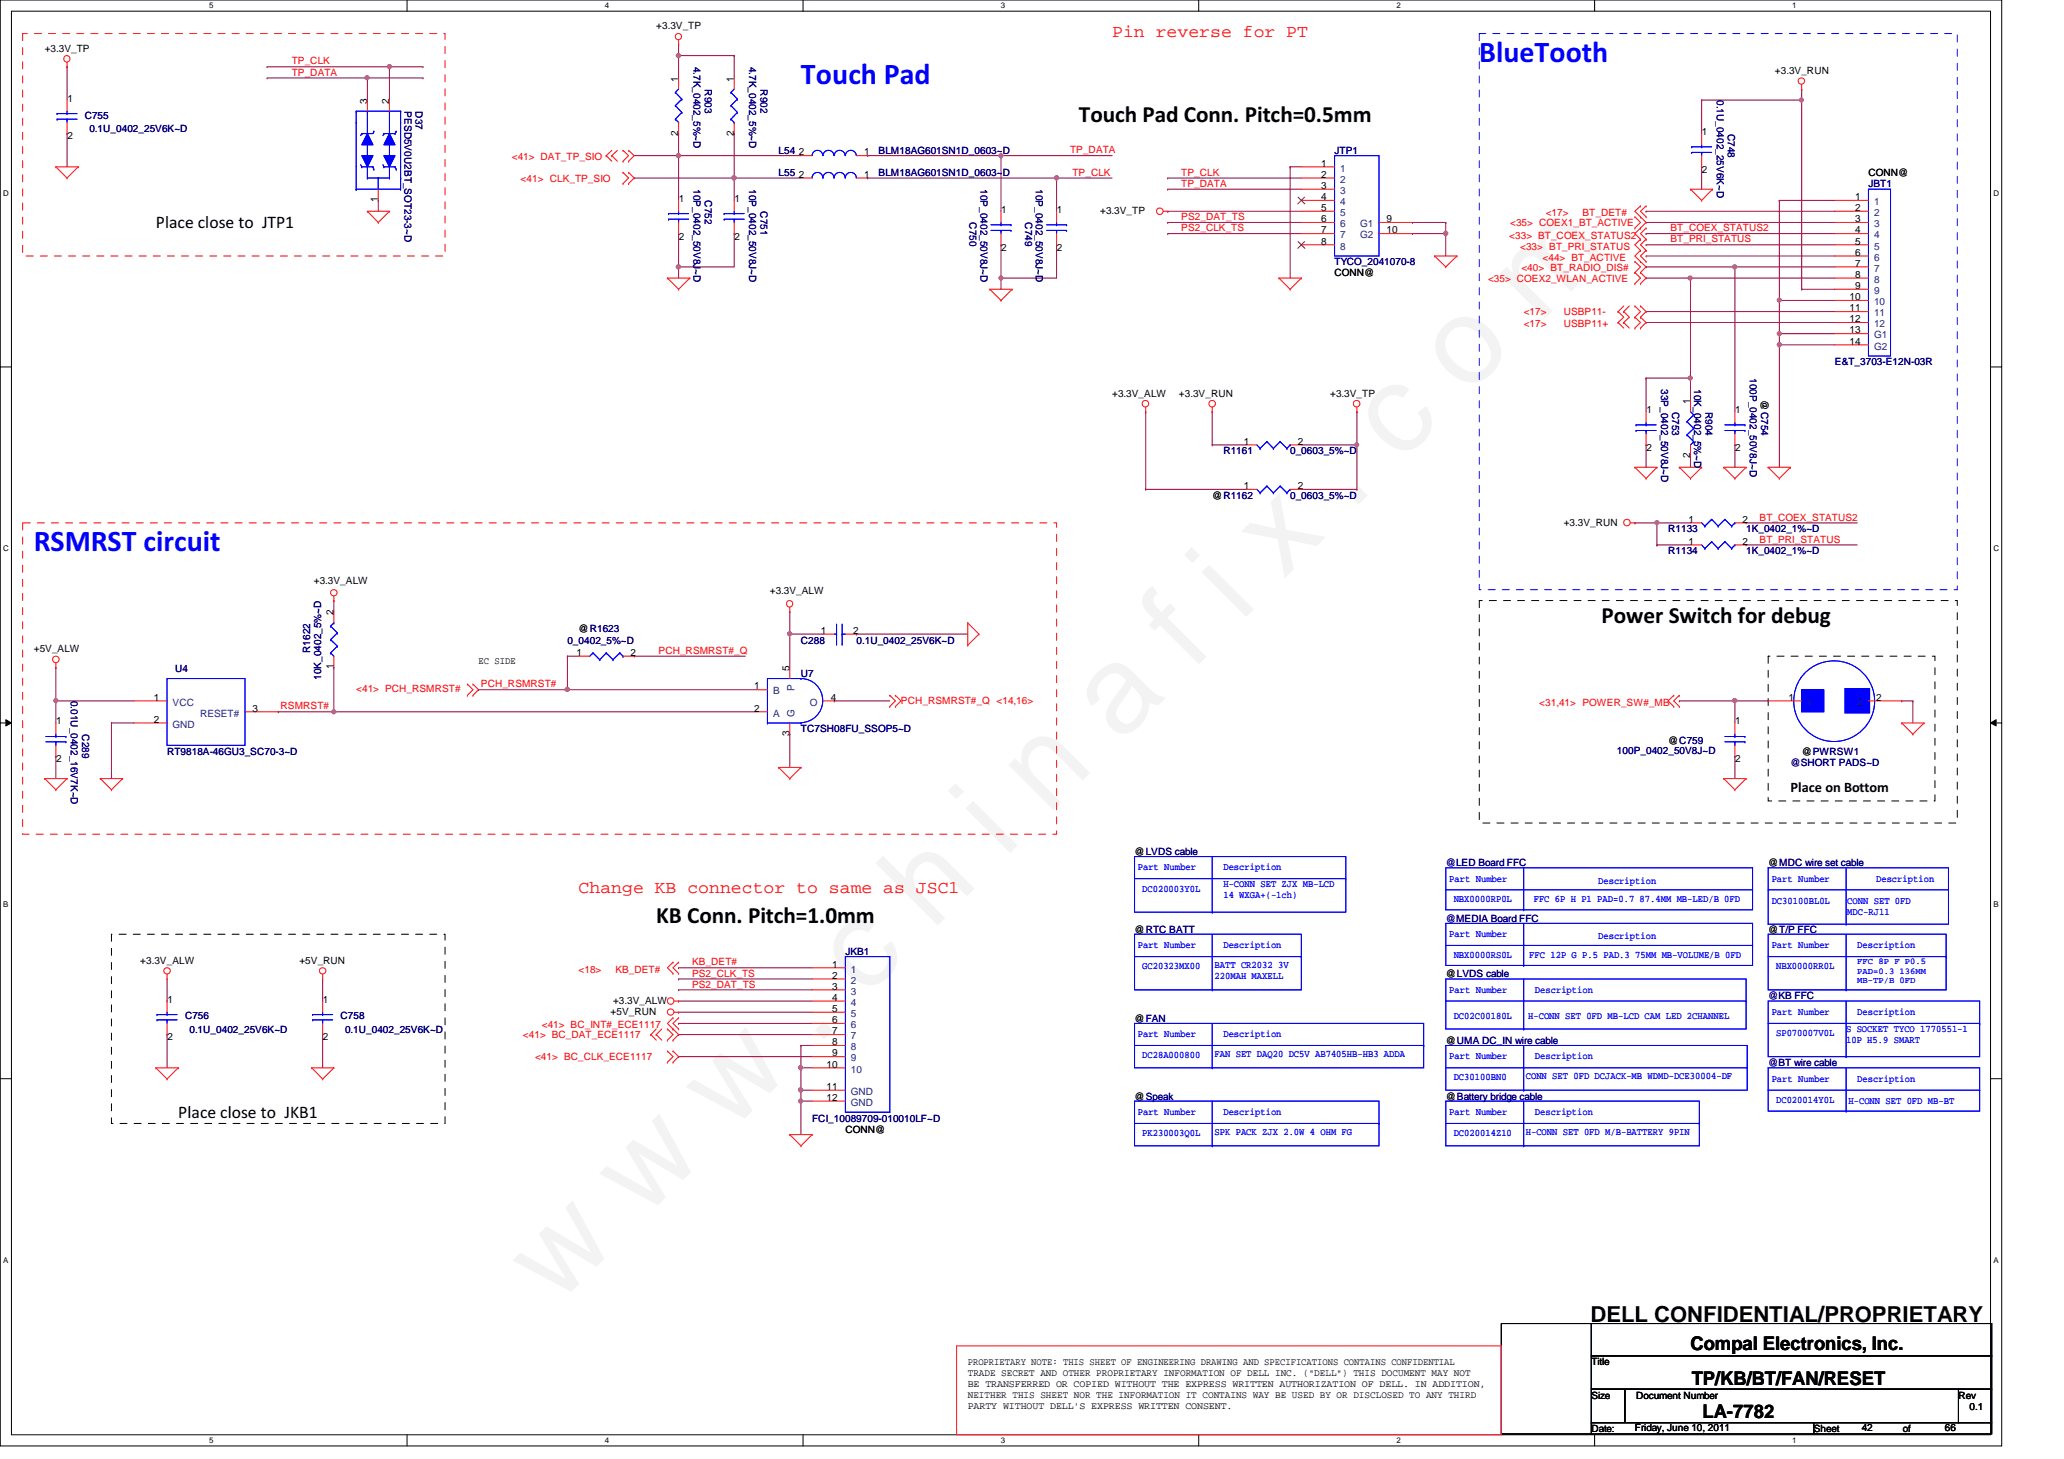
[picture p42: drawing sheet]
<svg xmlns="http://www.w3.org/2000/svg" width="297mm" height="210mm" viewBox="0 0 297 210" stroke-linecap="round" stroke-linejoin="round" font-family="sans-serif">
<defs><g id="words">
<text font-size="17.6" fill="#f0f" x="80.1" y="188" transform="rotate(-45 80.1 188)">w w w . c h i n a f i x . c o m</text>
<g font-size="4.3" fill="#00f">
<text x="212.9" y="8.9">BlueTooth</text>
<text x="115.3" y="12.1">Touch Pad</text>
<text x="4.9" y="79.3">RSMRST circuit</text>
</g>
<g font-size="3.3">
<text x="155.3" y="17.6">Touch Pad Conn. Pitch=0.5mm</text>
<text x="230.5" y="89.6">Power Switch for debug</text>
<text x="94.4" y="132.8">KB Conn. Pitch=1.0mm</text>
</g>
<text font-size="3.2" x="228.9" y="190.2">DELL CONFIDENTIAL/PROPRIETARY</text>
<g font-size="2.7">
<text x="243.3" y="194.3">Compal Electronics, Inc.</text>
<text x="243.5" y="199.2">TP/KB/BT/FAN/RESET</text>
<text x="245" y="204">LA-7782</text>
</g>
<g font-size="2.5" fill="#f00">
<text x="160.1" y="5.3">Pin reverse for PT</text>
<text x="83.3" y="128.5">Change KB connector to same as JSC1</text>
</g>
<g font-size="2.5">
<text x="22.4" y="32.8">Place close to JTP1</text>
<text x="25.7" y="160.8">Place close to JKB1</text>
</g>
<text font-size="2.1" x="257.7" y="114">Place on Bottom</text>
<g font-size="1.4">
<text x="94.4" y="4.2">+3.3V_TP</text>
<text x="6.4" y="7.5">+3.3V_TP</text>
<text x="97.6" y="11.7" transform="rotate(-90 97.6 11.7)">1</text>
<text x="105.6" y="11.7" transform="rotate(-90 105.6 11.7)">1</text>
<text x="255.4" y="10.6">+3.3V_RUN</text>
<text x="9.7" y="14.6">1</text>
<text x="52.8" y="14.9" transform="rotate(-90 52.8 14.9)">3</text>
<text x="56" y="14.9" transform="rotate(-90 56 14.9)">2</text>
<text x="9.7" y="20.1">2</text>
<text x="97.6" y="19.5" transform="rotate(-90 97.6 19.5)">2</text>
<text x="105.6" y="19.5" transform="rotate(-90 105.6 19.5)">2</text>
<text x="115" y="22.4">2</text>
<text x="124.4" y="22.4">1</text>
<text x="190.2" y="24">1</text>
<text x="244.9" y="19.4">1</text>
<text x="54.4" y="29.1" transform="rotate(-90 54.4 29.1)">1</text>
<text x="97.7" y="29">1</text>
<text x="105.7" y="29">1</text>
<text x="115" y="25.6">2</text>
<text x="124.4" y="25.6">1</text>
<text x="190.2" y="25.6">2</text>
<text x="190.2" y="27.2">3</text>
<text x="190.2" y="28.8">4</text>
<text x="244.9" y="24.8">2</text>
<text x="267" y="28.8">1</text>
<text x="268.9" y="25.4">CONN@</text>
<text x="97.7" y="34.5">2</text>
<text x="105.7" y="34.5">2</text>
<text x="144.1" y="30.6">1</text>
<text x="152.1" y="30.6">1</text>
<text x="158.3" y="30.8">+3.3V_TP</text>
<text x="190.2" y="30.4">5</text>
<text x="190.2" y="32">6</text>
<text x="190.2" y="33.6">7</text>
<text x="190.2" y="35.2">8</text>
<text x="199.6" y="32">9</text>
<text x="199.6" y="33.6">10</text>
<text x="267" y="30.4">2</text>
<text x="267" y="32">3</text>
<text x="267" y="33.6">4</text>
<text x="267" y="35.2">5</text>
<text x="144.1" y="36.1">2</text>
<text x="152.1" y="36.1">2</text>
<text x="192.1" y="39.8">CONN@</text>
<text x="267" y="36.8">6</text>
<text x="267" y="38.4">7</text>
<text x="267" y="40">8</text>
<text x="267" y="41.6">9</text>
<text x="266.2" y="43.2">10</text>
<text x="266.2" y="44.8">11</text>
<text x="266.2" y="46.4">12</text>
<text x="266.2" y="48">13</text>
<text x="266.2" y="49.6">14</text>
<text x="160.1" y="57.1">+3.3V_ALW</text>
<text x="169.7" y="57.1">+3.3V_RUN</text>
<text x="191.4" y="57.1">+3.3V_TP</text>
<text x="236.9" y="59.4">1</text>
<text x="243.2" y="58.1" transform="rotate(-90 243.2 58.1)">1</text>
<text x="249.7" y="59.4">1</text>
<text x="253.4" y="57.6" transform="rotate(90 253.4 57.6)">@C754</text>
<text x="179" y="64">1</text>
<text x="186.8" y="64">2</text>
<text x="236.9" y="64.9">2</text>
<text x="243.2" y="65.9" transform="rotate(-90 243.2 65.9)">2</text>
<text x="249.7" y="64.9">2</text>
<text x="174.5" y="71.8">@R1162</text>
<text x="179" y="70.4">1</text>
<text x="186.8" y="70.4">2</text>
<text x="225" y="75.6">+3.3V_RUN</text>
<text x="243" y="75.2">1</text>
<text x="250.8" y="75.2">2</text>
<text x="45.2" y="83.9">+3.3V_ALW</text>
<text x="243" y="78.4">1</text>
<text x="250.8" y="78.4">2</text>
<text x="48" y="88.5" transform="rotate(-90 48 88.5)">2</text>
<text x="110.8" y="85.5">+3.3V_ALW</text>
<text x="4.9" y="93.9">+5V_ALW</text>
<text x="68.9" y="95.6">EC SIDE</text>
<text x="83" y="94.4">1</text>
<text x="83.3" y="91">@R1623</text>
<text x="90.8" y="94.4">2</text>
<text x="118.1" y="91.2">1</text>
<text x="122.8" y="91.2">2</text>
<text x="22.1" y="100.8">1</text>
<text x="48" y="96.3" transform="rotate(-90 48 96.3)">1</text>
<text x="108.5" y="99.2">1</text>
<text x="113.6" y="96.5" transform="rotate(-90 113.6 96.5)">5</text>
<text x="119.5" y="100.8">4</text>
<text x="257.4" y="100.8">1</text>
<text x="270" y="100.8">2</text>
<text x="8.1" y="104.2">1</text>
<text x="22.1" y="104">2</text>
<text x="36.4" y="102.4">3</text>
<text x="108.5" y="102.4">2</text>
<text x="113.6" y="105.9" transform="rotate(-90 113.6 105.9)">3</text>
<text x="240.1" y="107">@C759</text>
<text x="249.7" y="104.2">1</text>
<text x="8.1" y="109.7">2</text>
<text x="249.7" y="109.7">2</text>
<text x="259.3" y="108.6">@PWRSW1</text>
<text x="163.3" y="123">@LVDS cable</text>
<text x="254.5" y="124.6">@MDC wire set cable</text>
<text x="163.3" y="134.2">@RTC BATT</text>
<text x="254.5" y="134.2">@T/P FFC</text>
<text x="20.2" y="138.6">+3.3V_ALW</text>
<text x="43.1" y="138.6">+5V_RUN</text>
<text x="119.8" y="139.2">1</text>
<text x="119.8" y="140.8">2</text>
<text x="119.8" y="142.4">3</text>
<text x="119.8" y="144">4</text>
<text x="208.1" y="140.6">@LVDS cable</text>
<text x="24.1" y="144.2">1</text>
<text x="24.1" y="149.7">2</text>
<text x="46.5" y="144.2">1</text>
<text x="46.5" y="149.7">2</text>
<text x="87.9" y="146">+5V_RUN</text>
<text x="88.2" y="144.4">+3.3V_ALW</text>
<text x="119.8" y="145.6">5</text>
<text x="119.8" y="147.2">6</text>
<text x="119.8" y="148.8">7</text>
<text x="163.3" y="147">@FAN</text>
<text x="119" y="153.6">10</text>
<text x="119.8" y="150.4">8</text>
<text x="119.8" y="152">9</text>
<text x="208.1" y="150.2">@UMA DC_IN wire cable</text>
<text x="119" y="156.8">11</text>
<text x="119" y="158.4">12</text>
<text x="163.3" y="158.2">@Speak</text>
<text x="208.1" y="158.2">@Battery bridge cable</text>
<text x="121.7" y="163">CONN@</text>
<text x="139.3" y="196.4">PROPRIETARY NOTE: THIS SHEET OF ENGINEERING DRAWING AND SPECIFICATIONS CONTAINS CONFIDENTIAL</text>
<text x="139.3" y="198">TRADE SECRET AND OTHER PROPRIETARY INFORMATION OF DELL INC. (&quot;DELL&quot;) THIS DOCUMENT MAY NOT</text>
<text x="229" y="196.4">Title</text>
<text x="139.3" y="199.6">BE TRANSFERRED OR COPIED WITHOUT THE EXPRESS WRITTEN AUTHORIZATION OF DELL. IN ADDITION,</text>
<text x="139.3" y="201.1">NEITHER THIS SHEET NOR THE INFORMATION IT CONTAINS WAY BE USED BY OR DISCLOSED TO ANY THIRD</text>
<text x="139.3" y="202.7">PARTY WITHOUT DELL'S EXPRESS WRITTEN CONSENT.</text>
<text x="229" y="201.2">Size</text>
<text x="235.5" y="201.2">Document Number</text>
<text x="281.9" y="201.2">Rev</text>
<text x="283.5" y="202.8">0.1</text>
<text x="229" y="206">Date:</text>
<text x="235.3" y="205.9">Friday, June 10, 2011</text>
<text x="261" y="206">Sheet</text>
<text x="267.9" y="205.9">42</text>
<text x="273.9" y="206">of</text>
<text x="279.9" y="205.9">66</text>
</g>
<g font-size="1.4" fill="#f00">
<text x="42" y="9.3">TP_CLK</text>
<text x="42" y="10.9">TP_DATA</text>
<text x="73.7" y="23">&lt;41&gt; DAT_TP_SIO</text>
<text x="154" y="22.1">TP_DATA</text>
<text x="74.9" y="26.2">&lt;41&gt; CLK_TP_SIO</text>
<text x="154.3" y="25.3">TP_CLK</text>
<text x="170" y="25.3">TP_CLK</text>
<text x="170" y="26.9">TP_DATA</text>
<text x="170" y="33.3">PS2_CLK_TS</text>
<text x="170" y="31.7">PS2_DAT_TS</text>
<text x="217.2" y="34.3">&lt;33&gt; BT_COEX_STATUS2</text>
<text x="217.3" y="32.6">&lt;35&gt; COEX1_BT_ACTIVE</text>
<text x="218.8" y="35.9">&lt;33&gt; BT_PRI_STATUS</text>
<text x="222.5" y="31.1">&lt;17&gt;</text>
<text x="227.8" y="31.1">BT_DET#</text>
<text x="240.4" y="33.3">BT_COEX_STATUS2</text>
<text x="240.4" y="34.9">BT_PRI_STATUS</text>
<text x="214.2" y="40.6">&lt;35&gt; COEX2_WLAN_ACTIVE</text>
<text x="218.9" y="39">&lt;40&gt; BT_RADIO_DIS#</text>
<text x="222" y="37.5">&lt;44&gt; BT_ACTIVE</text>
<text x="219.3" y="47">&lt;17&gt;</text>
<text x="219.3" y="45.4">&lt;17&gt;</text>
<text x="225" y="47">USBP11+</text>
<text x="225" y="45.4">USBP11-</text>
<text x="253.2" y="74.9">BT_COEX_STATUS2</text>
<text x="253.2" y="78.1">BT_PRI_STATUS</text>
<text x="94.8" y="94.1">PCH_RSMRST#_Q</text>
<text x="51.3" y="99.6">&lt;41&gt; PCH_RSMRST#</text>
<text x="69.2" y="98.9">PCH_RSMRST#</text>
<text x="129.7" y="101.2">PCH_RSMRST#_Q &lt;14,16&gt;</text>
<text x="221.5" y="101.5">&lt;31,41&gt; POWER_SW#_MB</text>
<text x="40.4" y="102.1">RSMRST#</text>
<text x="83.3" y="140">&lt;18&gt;</text>
<text x="88.6" y="140">KB_DET#</text>
<text x="99.6" y="138.9">KB_DET#</text>
<text x="99.6" y="140.5">PS2_CLK_TS</text>
<text x="99.6" y="142.1">PS2_DAT_TS</text>
<text x="75.3" y="149.4">&lt;41&gt; BC_DAT_ECE1117</text>
<text x="78" y="148">&lt;41&gt; BC_INT#_ECE1117</text>
<text x="77" y="152.6">&lt;41&gt; BC_CLK_ECE1117</text>
</g>
<g font-size="1.4" fill="#000080">
<text x="99.8" y="9.6" transform="rotate(90 99.8 9.6)">4.7K_0402_5%~D</text>
<text x="107.8" y="9.6" transform="rotate(90 107.8 9.6)">4.7K_0402_5%~D</text>
<text x="12.2" y="17.1">C755</text>
<text x="58.2" y="16" transform="rotate(90 58.2 16)">PESD5V0U2BT_SOT23-3~D</text>
<text x="59.8" y="16" transform="rotate(90 59.8 16)">D37</text>
<text x="101.4" y="12.8" transform="rotate(90 101.4 12.8)">R903</text>
<text x="109.4" y="12.8" transform="rotate(90 109.4 12.8)">R902</text>
<text x="247.1" y="14.4" transform="rotate(90 247.1 14.4)">0.1U_0402_25V6K~D</text>
<text x="12.9" y="19">0.1U_0402_25V6K~D</text>
<text x="112.1" y="22.2">L54</text>
<text x="126.4" y="22.2">BLM18AG601SN1D_0603~D</text>
<text x="192.1" y="22.2">JTP1</text>
<text x="248.7" y="19.2" transform="rotate(90 248.7 19.2)">C748</text>
<text x="99.8" y="27.2" transform="rotate(90 99.8 27.2)">10P_0402_50V8J~D</text>
<text x="101.4" y="28.8" transform="rotate(90 101.4 28.8)">C752</text>
<text x="107.8" y="27.2" transform="rotate(90 107.8 27.2)">10P_0402_50V8J~D</text>
<text x="112.1" y="25.4">L55</text>
<text x="126.4" y="25.4">BLM18AG601SN1D_0603~D</text>
<text x="141.1" y="27.2" transform="rotate(90 141.1 27.2)">10P_0402_50V8J~D</text>
<text x="149.1" y="27.2" transform="rotate(90 149.1 27.2)">10P_0402_50V8J~D</text>
<text x="268.9" y="27">JBT1</text>
<text x="109.4" y="30.4" transform="rotate(90 109.4 30.4)">C751</text>
<text x="139.5" y="32" transform="rotate(90 139.5 32)">C750</text>
<text x="147.5" y="32" transform="rotate(90 147.5 32)">C749</text>
<text x="192.1" y="38.2">TYCO_2041070-8</text>
<text x="264.1" y="52.6">E&amp;T_3703-E12N-03R</text>
<text x="239.1" y="56" transform="rotate(90 239.1 56)">33P_0402_50V8J~D</text>
<text x="240.7" y="59.2" transform="rotate(90 240.7 59.2)">C753</text>
<text x="243.8" y="56" transform="rotate(90 243.8 56)">10K_0402_5%~D</text>
<text x="245.4" y="59.2" transform="rotate(90 245.4 59.2)">R904</text>
<text x="251.8" y="54.4" transform="rotate(90 251.8 54.4)">100P_0402_50V8J~D</text>
<text x="176.1" y="65.4">R1161</text>
<text x="185.7" y="65.4">0_0603_5%~D</text>
<text x="185.7" y="71.8">0_0603_5%~D</text>
<text x="240.1" y="76.6">R1133</text>
<text x="251.3" y="76.6">1K_0402_1%~D</text>
<text x="240.1" y="79.8">R1134</text>
<text x="251.3" y="79.8">1K_0402_1%~D</text>
<text x="44.6" y="93.9" transform="rotate(-90 44.6 93.9)">R1622</text>
<text x="81.7" y="92.6">0_0402_5%~D</text>
<text x="115.3" y="92.6">C288</text>
<text x="123.3" y="92.6">0.1U_0402_25V6K~D</text>
<text x="10.2" y="100.8" transform="rotate(90 10.2 100.8)">0.01U_0402_16V7K~D</text>
<text x="25.2" y="96.7">U4</text>
<text x="46.2" y="97.8" transform="rotate(-90 46.2 97.8)">10K_0402_5%~D</text>
<text x="115.3" y="97.4">U7</text>
<text x="11.8" y="105.6" transform="rotate(90 11.8 105.6)">C289</text>
<text x="115.3" y="105.4">TC7SH08FU_SSOP5~D</text>
<text x="24" y="108.6">RT9818A-46GU3_SC70-3~D</text>
<text x="232.7" y="108.4">100P_0402_50V8J~D</text>
<text x="257.7" y="110.2">@SHORT PADS~D</text>
<text x="208.1" y="124.6">@LED Board FFC</text>
<text x="121.7" y="137.4">JKB1</text>
<text x="208.1" y="132.6">@MEDIA Board FFC</text>
<text x="254.5" y="143.8">@KB FFC</text>
<text x="26.6" y="146.6">C756</text>
<text x="27.3" y="148.6">0.1U_0402_25V6K~D</text>
<text x="49" y="146.6">C758</text>
<text x="49.7" y="148.6">0.1U_0402_25V6K~D</text>
<text x="254.5" y="153.4">@BT wire cable</text>
<text x="116.9" y="161.4">FCI_10089709-010010LF~D</text>
</g>
<g font-size="1.4" fill="#004080">
<text x="192.9" y="24.7">1</text>
<text x="192.9" y="26.3">2</text>
<text x="192.9" y="27.9">3</text>
<text x="192.9" y="29.5">4</text>
<text x="269.7" y="29.5">1</text>
<text x="192.9" y="31.1">5</text>
<text x="192.9" y="32.7">6</text>
<text x="192.9" y="34.3">7</text>
<text x="192.9" y="35.9">8</text>
<text x="195.7" y="32.7">G1</text>
<text x="195.7" y="34.3">G2</text>
<text x="269.7" y="31.1">2</text>
<text x="269.7" y="32.7">3</text>
<text x="269.7" y="34.3">4</text>
<text x="269.7" y="35.9">5</text>
<text x="269.7" y="37.5">6</text>
<text x="269.7" y="39.1">7</text>
<text x="269.7" y="40.7">8</text>
<text x="269.7" y="42.3">9</text>
<text x="269.7" y="43.9">10</text>
<text x="269.7" y="45.5">11</text>
<text x="269.7" y="47.1">12</text>
<text x="269.7" y="48.7">G1</text>
<text x="269.7" y="50.3">G2</text>
<text x="24.8" y="101.5">VCC</text>
<text x="111.2" y="99.9">B</text>
<text x="114.3" y="99.4" transform="rotate(-90 114.3 99.4)">P</text>
<text x="116.5" y="101.5">O</text>
<text x="260.1" y="101.5">1</text>
<text x="267.3" y="101.5">2</text>
<text x="24.8" y="104.7">GND</text>
<text x="28.8" y="103.1">RESET#</text>
<text x="111.2" y="103.1">A</text>
<text x="114.3" y="103.2" transform="rotate(-90 114.3 103.2)">G</text>
<text x="122.5" y="139.9">1</text>
<text x="122.5" y="141.5">2</text>
<text x="122.5" y="143.1">3</text>
<text x="122.5" y="144.7">4</text>
<text x="122.5" y="146.3">5</text>
<text x="122.5" y="147.9">6</text>
<text x="122.5" y="149.5">7</text>
<text x="122.5" y="151.1">8</text>
<text x="122.5" y="152.7">9</text>
<text x="122.5" y="154.3">10</text>
<text x="122.5" y="157.5">GND</text>
<text x="122.5" y="159.1">GND</text>
</g>
<g font-size="1.4" fill="#00f">
<text x="163.7" y="125.2">Part Number</text>
<text x="176.1" y="125.2">Description</text>
<text x="164.4" y="128.3">DC020003Y0L</text>
<text x="176.1" y="127.6">H-CONN SET ZJX MB-LCD</text>
<text x="176.1" y="129.2">14 WXGA+(-1ch)</text>
<text x="208.6" y="126.8">Part Number</text>
<text x="209.2" y="129.8">NBX0000RP0L</text>
<text x="220.7" y="129.7">FFC 6P H P1 PAD=0.7 87.4MM MB-LED/B 0FD</text>
<text x="230" y="127.1">Description</text>
<text x="255" y="126.8">Part Number</text>
<text x="255" y="130">DC30100BL0L</text>
<text x="265.9" y="131.6">MDC-RJ11</text>
<text x="265.9" y="130">CONN SET 0FD</text>
<text x="270" y="126.8">Description</text>
<text x="163.7" y="136.4">Part Number</text>
<text x="176.1" y="136.4">Description</text>
<text x="208.6" y="134.8">Part Number</text>
<text x="209.2" y="137.8">NBX0000RS0L</text>
<text x="220.1" y="137.8">FFC 12P G P.5 PAD.3 75MM MB-VOLUME/B 0FD</text>
<text x="230" y="135.1">Description</text>
<text x="255" y="136.4">Part Number</text>
<text x="267.3" y="136.4">Description</text>
<text x="164.4" y="139.4">GC20323MX00</text>
<text x="174.8" y="139.3">BATT CR2032 3V</text>
<text x="174.8" y="140.8">220MAH MAXELL</text>
<text x="208.6" y="142.8">Part Number</text>
<text x="220.9" y="142.8">Description</text>
<text x="255.6" y="139.4">NBX0000RR0L</text>
<text x="163.7" y="149.2">Part Number</text>
<text x="176.1" y="149.2">Description</text>
<text x="209.2" y="146.6">DC02C00180L</text>
<text x="219.9" y="146.6">H-CONN SET 0FD MB-LCD CAM LED 2CHANNEL</text>
<text x="255" y="146">Part Number</text>
<text x="255.6" y="149.1">SP070007V0L</text>
<text x="265.7" y="148.4">S SOCKET TYCO 1770551-1</text>
<text x="265.7" y="150">10P H5.9 SMART</text>
<text x="267.3" y="146">Description</text>
<text x="164.4" y="152.3">DC28A000800</text>
<text x="174.8" y="152.1">FAN SET DAQ20 DC5V AB7405HB-HB3 ADDA</text>
<text x="208.6" y="152.4">Part Number</text>
<text x="209.2" y="155.4">DC30100BN0</text>
<text x="219.6" y="155.3">CONN SET 0FD DCJACK-MB WDMD-DCE30004-DF</text>
<text x="220.9" y="152.4">Description</text>
<text x="255" y="155.6">Part Number</text>
<text x="267.3" y="155.6">Description</text>
<text x="163.7" y="160.4">Part Number</text>
<text x="176.1" y="160.4">Description</text>
<text x="208.6" y="160.4">Part Number</text>
<text x="220.9" y="160.4">Description</text>
<text x="255.6" y="158.7">DC020014Y0L</text>
<text x="266" y="158.8">H-CONN SET 0FD MB-BT</text>
<text x="164.4" y="163.4">PK230003Q0L</text>
<text x="174.8" y="163.3">SPK PACK ZJX 2.0W 4 OHM FG</text>
<text x="209.2" y="163.4">DC020014Z10</text>
<text x="219.6" y="163.3">H-CONN SET 0FD M/B-BATTERY 9PIN</text>
</g>
<g font-size="1.3" fill="#00f">
<text x="267.3" y="138.7">FFC 8P F P0.5</text>
<text x="267.3" y="140.1">PAD=0.3 136MM</text>
<text x="267.3" y="141.5">MB-TP/B 0FD</text>
</g>
<g font-size="1.1">
<text x="30.1" y="1.1">5</text>
<text x="87" y="1.1">4</text>
<text x="144" y="1.1">3</text>
<text x="201" y="1.1">2</text>
<text x="257.9" y="1.1">1</text>
<text x=".5" y="28.2">D</text>
<text x="286.9" y="28.2">D</text>
<text x=".5" y="79.3">C</text>
<text x="286.9" y="79.3">C</text>
<text x=".5" y="130.6">B</text>
<text x="286.9" y="130.6">B</text>
<text x=".5" y="181.7">A</text>
<text x="286.9" y="181.7">A</text>
<text x="30.1" y="207.6">5</text>
<text x="87" y="207.6">4</text>
<text x="144" y="207.6">3</text>
<text x="201" y="207.6">2</text>
<text x="257.9" y="207.6">1</text>
</g>
</g></defs>
<path d="M0 0h288.1v208h-288.1zM1.6 1.6h284.9v204.8h-284.9z" fill="none" stroke="#000" stroke-width=".14"/>
<g fill="#fff">
<path d="M30.1 .2h.6v1.2h-.6z"/>
<path d="M30.1 206.6h.6v1.2h-.6z"/>
</g>
<path d="M58.6 0v1.6M58.6 206.4v1.6" fill="none" stroke="#000" stroke-width=".14"/>
<g fill="#fff">
<path d="M87 .2h.6v1.2h-.6z"/>
<path d="M87 206.6h.6v1.2h-.6z"/>
</g>
<path d="M115.6 0v1.6M115.6 206.4v1.6" fill="none" stroke="#000" stroke-width=".14"/>
<g fill="#fff">
<path d="M144 .2h.6v1.2h-.6z"/>
<path d="M144 206.6h.6v1.2h-.6z"/>
</g>
<path d="M172.5 0v1.6M172.5 206.4v1.6" fill="none" stroke="#000" stroke-width=".14"/>
<g fill="#fff">
<path d="M201 .2h.5v1.2h-.5z"/>
<path d="M201 206.6h.5v1.2h-.5z"/>
</g>
<path d="M229.5 0v1.6M229.5 206.4v1.6" fill="none" stroke="#000" stroke-width=".14"/>
<g fill="#fff">
<path d="M257.9 .2h.6v1.2h-.6z"/>
<path d="M257.9 206.6h.6v1.2h-.6z"/>
<path d="M.5 27.2h.7v1.2h-.7z"/>
<path d="M286.9 27.2h.8v1.2h-.8z"/>
<path d="M.5 78.4h.7v1.1h-.7z"/>
<path d="M286.9 78.4h.8v1.1h-.8z"/>
</g>
<path d="M0 52.8h1.6M286.5 52.8h1.6" fill="none" stroke="#000" stroke-width=".14"/>
<g fill="#fff">
<path d="M.5 129.6h.7v1.2h-.7z"/>
<path d="M286.9 129.6h.7v1.2h-.7z"/>
</g>
<path d="M0 104h1.6M.8 103.5l.8 .5-.8 .4zM286.5 104l.8-.5v.9zM286.5 104h1.6" fill="none" stroke="#000" stroke-width=".14"/>
<path d="M.8 103.5l.8 .5-.8 .4zM286.5 104l.8-.5v.9z" fill="#000"/>
<g fill="#fff">
<path d="M.5 180.8h.7v1.1h-.7z"/>
<path d="M286.9 180.8h.7v1.1h-.7z"/>
</g>
<path d="M0 155.2h1.6M286.5 155.2h1.6" fill="none" stroke="#000" stroke-width=".14"/>
<path d="M144.1 22.4h.1M144.1 22.4h16M144.1 22.4v8" fill="none" stroke="#800040" stroke-width=".14"/>
<circle cx="144.1" cy="22.4" r=".3" fill="#f0f"/>
<circle cx="144.1" cy="22.4" r=".3" fill="none" stroke="#f0f" stroke-width=".14"/>
<path d="M124.9 22.4h.1M124.9 22.4h19.2M249.7 100.8h.1M249.7 100.8h4.8M275.3 100.8h.1M275.3 100.8v3.2" fill="none" stroke="#800040" stroke-width=".14"/>
<circle cx="249.7" cy="100.8" r=".31" fill="#f0f"/>
<circle cx="249.7" cy="100.8" r=".31" fill="none" stroke="#f0f" stroke-width=".14"/>
<path d="M97.7 22.4h.1M97.7 22.4v6.4M249.7 100.8h.1M249.7 108.8h.1M249.7 100.8v3.2M249.7 108.8v3.2M273.7 100.8h.1M273.7 100.8h1.6" fill="none" stroke="#800040" stroke-width=".14"/>
<circle cx="97.6" cy="22.4" r=".31" fill="#f0f"/>
<circle cx="97.6" cy="22.4" r=".31" fill="none" stroke="#f0f" stroke-width=".14"/>
<path d="M97.7 8h.1M97.7 8h8M97.7 8v3.2M105.7 8h.1M105.7 8v3.2M97.7 22.4h.1M97.7 22.4h17.6" fill="none" stroke="#800040" stroke-width=".14"/>
<circle cx="97.6" cy="8" r=".31" fill="#f0f"/>
<circle cx="97.6" cy="8" r=".31" fill="none" stroke="#f0f" stroke-width=".14"/>
<g fill="none" stroke="#800040" stroke-width=".14">
<path d="M9.6 9.6h.1M9.6 19.2h.1M9.6 9.6v4.8M9.6 19.2v4.8M97.7 19.2h.1M97.7 19.2v3.2M105.7 19.2h.1M105.7 19.2v6.4M259.3 14.4h.1M259.3 14.4v27.2M91.3 22.4h6.4M97.7 22.4h.1"/>
<path d="M185.7 24h.1M185.7 24v16M236.9 30.4h27.2M256.1 49.6h.1M256.1 49.6v17.6M259.3 41.6h.1M259.3 41.6h4.8M241.7 100.8h.1M241.7 100.8h8M24 144h.1M24 148.8h.1M24 140.8v3.2"/>
<path d="M24 148.8v4.8M46.4 148.8h.1M46.4 144h.1M46.4 140.8v3.2M46.4 148.8v4.8"/>
</g>
<circle cx="256.1" cy="49.6" r=".31" fill="#f0f"/>
<circle cx="256.1" cy="49.6" r=".31" fill="none" stroke="#f0f" stroke-width=".14"/>
<g fill="none" stroke="#800040" stroke-width=".14">
<path d="M236.9 36.8h27.2M236.9 32h27.2M236.9 38.4h27.2M249.7 38.4h.1M249.7 38.4v20.8M256.1 28.8h.1M256.1 28.8h8M256.1 28.8v14.4M236.9 44.8h27.2M236.9 46.4h27.2M256.1 43.2h.1M256.1 43.2h8"/>
<path d="M249.7 64h.1M249.7 64v3.2"/>
</g>
<circle cx="249.7" cy="38.4" r=".31" fill="#f0f"/>
<circle cx="249.7" cy="38.4" r=".31" fill="none" stroke="#f0f" stroke-width=".14"/>
<path d="M243.3 54.4h.1M243.3 54.4v3.2M243.3 65.6h.1M243.3 65.6v1.6" fill="none" stroke="#800040" stroke-width=".14"/>
<circle cx="243.2" cy="54.4" r=".3" fill="#f0f"/>
<circle cx="243.2" cy="54.4" r=".3" fill="none" stroke="#f0f" stroke-width=".14"/>
<path d="M243.3 40h.1M243.3 40h20.8" fill="none" stroke="#800040" stroke-width=".14"/>
<circle cx="243.2" cy="40" r=".3" fill="#f0f"/>
<circle cx="243.2" cy="40" r=".3" fill="none" stroke="#f0f" stroke-width=".14"/>
<path d="M236.9 40h6.4M243.3 40h.1M243.3 40v14.4h-6.4M256.1 48h.1M256.1 43.2h.1M256.1 48h8M256.1 43.2v4.8" fill="none" stroke="#800040" stroke-width=".14"/>
<circle cx="256.1" cy="43.2" r=".3" fill="#f0f"/>
<circle cx="256.1" cy="43.2" r=".3" fill="none" stroke="#f0f" stroke-width=".14"/>
<path d="M256.1 49.6h.1M256.1 48h.1M256.1 49.6h8M256.1 48v1.6" fill="none" stroke="#800040" stroke-width=".14"/>
<circle cx="256.1" cy="48" r=".3" fill="#f0f"/>
<circle cx="256.1" cy="48" r=".3" fill="none" stroke="#f0f" stroke-width=".14"/>
<path d="M236.9 33.6h27.2M236.9 35.2h27.2M235.3 75.2h8M238.5 78.4h.1M238.5 75.2h.1M238.5 75.2v3.2M251.3 78.4h.1M251.3 78.4h16" fill="none" stroke="#800040" stroke-width=".14"/>
<circle cx="238.5" cy="75.2" r=".3" fill="#f0f"/>
<circle cx="238.5" cy="75.2" r=".3" fill="none" stroke="#f0f" stroke-width=".14"/>
<path d="M97.7 6.4h.1M97.7 6.4v1.6M185.7 24h.1M185.7 24h1.6M238.5 78.4h.1M238.5 78.4h4.8M251.3 75.2h.1M251.3 75.2h16M48 102.4h.1M48 102.4h60.9" fill="none" stroke="#800040" stroke-width=".14"/>
<circle cx="48" cy="102.4" r=".3" fill="#f0f"/>
<circle cx="48" cy="102.4" r=".3" fill="none" stroke="#f0f" stroke-width=".14"/>
<path d="M48 86.4h.1M48 96h.1M48 96v6.4h-8M48 86.4v1.6M8 100.8h.1M8 100.8v3.2M40 102.4h.1" fill="none" stroke="#800040" stroke-width=".14"/>
<circle cx="8" cy="100.8" r=".3" fill="#f0f"/>
<circle cx="8" cy="100.8" r=".3" fill="none" stroke="#f0f" stroke-width=".14"/>
<path d="M244.9 14.4h.1M244.9 14.4h14.4M8 96h.1M8 96v4.8M8 100.8h.1M8 108.8h.1M8 100.8h11.3M8 108.8v3.2" fill="none" stroke="#800040" stroke-width=".14"/>
<circle cx="259.2" cy="14.4" r=".3" fill="#f0f"/>
<circle cx="259.2" cy="14.4" r=".3" fill="none" stroke="#f0f" stroke-width=".14"/>
<path d="M38.4 9.6h.1M38.4 9.6h17.6M244.9 14.4h.1M244.9 14.4v4.8M259.3 12.8h.1M259.3 12.8v1.6M244.9 24h.1M244.9 24v3.2" fill="none" stroke="#800040" stroke-width=".14"/>
<circle cx="56" cy="9.6" r=".31" fill="#f0f"/>
<circle cx="56" cy="9.6" r=".31" fill="none" stroke="#f0f" stroke-width=".14"/>
<path d="M38.4 11.2h.1M38.4 11.2h22.5M52.9 11.2h.1M52.9 11.2v3.2M56 9.6h.1M56 9.6v4.8M60.9 11.2h.1M54.4 28.8h.1M54.4 28.8v1.6" fill="none" stroke="#800040" stroke-width=".14"/>
<circle cx="52.8" cy="11.2" r=".3" fill="#f0f"/>
<circle cx="52.8" cy="11.2" r=".3" fill="none" stroke="#f0f" stroke-width=".14"/>
<path d="M56 9.6h4.9M60.9 9.6h.1M16 104h.1M16 104h3.3M16 104v8" fill="none" stroke="#800040" stroke-width=".14"/>
<g fill="none" stroke="#f00" stroke-width=".14">
<path d="M9.6 9.6h.1M9.6 9v.6M9.6 14.4v1.6M9.6 17.6v1.6M97.7 6.4h.1M97.7 5.8v.6M244.9 19.2v1.6M259.3 12.8h.1M259.3 12.1v.7M8 24h.1M8 24h3.3M8 24l1.6 1.6"/>
<path d="M9.6 25.6h.1M11.3 24h.1M11.3 24l-1.7 1.6M52.9 30.4h.1M52.9 30.4h3.1M52.9 30.4l1.5 1.6M54.4 32h.1M56 30.4h.1M56 30.4l-1.6 1.6M87.2 22.4h.1M87.2 22.4l.8 .8M88 22.4h.1"/>
<path d="M88 22.4l.9 .8M88 21.6l-.8 .8M88.9 21.6l-.9 .8M89.7 23.2h.1M89.7 21.6h.1M89.7 21.6l.8 .8-.8 .8M90.5 21.6h.1M90.5 23.2h.1M90.5 21.6l.8 .8-.8 .8M115.3 22.4h1.6M123.3 22.4h1.6M243.3 27.2h.1"/>
<path d="M243.3 27.2h3.2M243.3 27.2l1.6 1.6M244.9 28.8h.1M244.9 22.4v1.6M246.5 27.2h.1M246.5 27.2l-1.6 1.6M243.3 57.6v1.6M235.3 67.2h3.2M238.5 67.2h.1M238.5 67.2l-1.6 1.6M241.7 67.2h.1M241.7 67.2h3.2"/>
<path d="M241.7 67.2l1.6 1.6M243.3 68.8h.1M243.3 64v1.6M244.9 67.2h.1M244.9 67.2l-1.6 1.6M248.1 67.2h.1M248.1 67.2h3.2M248.1 67.2l1.6 1.6M249.7 68.8h.1M251.3 67.2h.1M251.3 67.2l-1.6 1.6M254.5 67.2h.1"/>
<path d="M254.5 67.2h3.2M254.5 67.2l1.6 1.6M256.1 68.8h.1M257.7 67.2h.1M257.7 67.2l-1.6 1.6M8 96h.1M8 95.4v.6M48 86.4h.1M48 85.8v.6M67.3 98.4h.1M67.3 98.4l.8 .8-.8 .8M6.4 112h.1"/>
<path d="M6.4 112h3.2M6.4 112l1.6 1.6M8 113.6h.1M8 104v1.6M8 107.2v1.6M9.6 112h.1M9.6 112l-1.6 1.6M14.4 112h.1M14.4 112h3.2M14.4 112l1.6 1.6M16 113.6h.1M17.6 112h.1"/>
<path d="M17.6 112l-1.6 1.6M19.3 104h4.7M19.3 100.8h4.7M35.3 102.4h4.7M67.3 100h.1M240.9 100h.1M240.9 101.6h.1M240.9 100l-.8 .8 .8 .8M241.7 100h.1M241.7 101.6h.1M241.7 100l-.8 .8 .8 .8M248.1 112h.1"/>
<path d="M248.1 112h3.2M248.1 112l1.6 1.6M249.7 113.6h.1M249.7 104v1.6M249.7 107.2v1.6M251.3 112h.1M251.3 112l-1.6 1.6M273.7 104h.1M273.7 104h3.2M273.7 104l1.6 1.6M275.3 105.6h.1M276.9 104h.1"/>
<path d="M276.9 104l-1.6 1.6M22.4 153.6h.1M22.4 153.6h3.3M22.4 153.6l1.6 1.6M24 155.2h.1M24 140.8h.1M24 140.2v.6M25.7 153.6h.1M25.7 153.6l-1.7 1.6M44.9 153.6h.1M44.9 153.6h3.1M44.9 153.6l1.5 1.6"/>
<path d="M46.4 155.2h.1M46.4 140.8h.1M46.4 140.2v.6M46.4 144v1.6M46.4 147.2v1.6M48 153.6h.1M48 153.6l-1.6 1.6M137.7 193.6h78.4v12.8h-78.4z"/>
<circle cx="9.6" cy="8.5" r=".46"/>
<circle cx="97.6" cy="5.3" r=".45"/>
<circle cx="259.2" cy="11.7" r=".46"/>
<circle cx="8" cy="94.9" r=".47"/>
<circle cx="48" cy="85.3" r=".46"/>
<circle cx="24" cy="139.7" r=".46"/>
<circle cx="46.4" cy="139.7" r=".46"/>
</g>
<path d="M216.1 190.4h12.9v15.9h-12.9zM229 190.4h57.6v4.7h-57.6zM229 195.1h57.6v4.8h-57.6zM229 199.9h4.8v4.8h-4.8zM233.8 199.9h48.1v4.8h-48.1zM281.9 199.9h4.7v4.8h-4.7zM229 204.7h32v1.6h-32zM261 204.7h25.6v1.6h-25.6z" fill="none" stroke="#000" stroke-width=".14"/>
<path d="M212.9 86.4h68.8v32h-68.8zM254.5 94.4h24v20.8h-24zM16 134.4h48v27.2h-48z" fill="none" stroke="#000" stroke-width=".14" stroke-dasharray="1 1 1 1 1 1 1 1"/>
<path d="M212.9 4.8h68.8v80h-68.8z" fill="none" stroke="#00f" stroke-width=".14" stroke-dasharray="1 1 1 1 1 1 1 1"/>
<path d="M3.3 4.8h60.7v32h-60.7zM3.3 75.2h148.8v44.8h-148.8z" fill="none" stroke="#f00" stroke-width=".14" stroke-dasharray="1 1 1 1 1 1 1 1"/>
<g fill="none" stroke="#00f" stroke-width=".14">
<path d="M8.2 17.1h.1M8.2 16.3h.1M8.2 17.1h2.9M8.2 16.3h2.9M9.6 16.3h.1M9.6 17.1h.1M9.6 16v.3M9.6 17.1v.5M116.9 22.4a.76 .76 0 0 1 .7-.8 .76 .76 0 0 1 .8 .8M118.4 22.4a.78 .78 0 0 1 .8-.8 .78 .78 0 0 1 .8 .8M120.1 22.4a.78 .78 0 0 1 .7-.8 .78 .78 0 0 1 .8 .8M121.7 22.4a.78 .78 0 0 1 .7-.8 .78 .78 0 0 1 .8 .8"/>
<path d="M243.5 21.9h.1M243.5 21.1h.1M243.5 21.9h2.8M243.5 21.1h2.8M244.9 21.1h.1M244.9 21.9h.1M244.9 20.8v.3M244.9 21.9v.5M243.3 59.2l.5 .5M243.8 59.7h.1M243.8 59.7l-1 1M235.5 61.9h2.8"/>
<path d="M235.5 61.1h2.8M242.8 60.7h.1M242.8 62.6h.1M242.8 60.7l1 .9M242.8 62.6l1 .9M243.3 64h.1M243.8 61.6h.1M243.8 63.5h.1M243.8 61.6l-1 1M243.8 63.5l-.5 .5M24 97.6h11.3v9.6h-11.3zM265.7 99.2h3.2v3.2h-3.2z"/>
<path d="M6.6 106.7h2.9M6.6 106h2.9M8 106h.1M8 106.7h.1M8 105.6v.4M8 106.7v.5M9.5 106.7h.1M9.5 106h.1M248.2 106.7h2.9M248.2 106h2.9M249.7 106h.1M249.7 106.7h.1"/>
<path d="M249.7 105.6v.4M249.7 106.7v.5M251.1 106.7h.1M251.1 106h.1M163.3 123.2h30.4v8h-30.4zM163.3 126.4h30.4M208.1 132.8h44.1v6.1h-44.1zM208.1 136h44.1M252.2 136h.1M45 146.7h.1M45 146h.1M45 146.7h2.9"/>
<path d="M45 146h2.9M46.4 146h.1M46.4 146.7h.1M46.4 145.6v.4M46.4 146.7v.5M163.3 158.4h35.2v6.4h-35.2zM208.1 140.8h43.2v7.2h-43.2zM208.1 144h43.2M251.3 144h.1M163.3 161.6h35.2"/>
<circle cx="263.9" cy="100.9" r="5.8"/>
</g>
<path d="M259.3 99.2h3.2v3.2h-3.2z" fill-rule="evenodd" fill="#00f"/>
<path d="M259.3 99.2h3.2v3.2h-3.2z" fill="none" stroke="#00f" stroke-width=".14"/>
<path d="M265.7 99.2h3.2v3.2h-3.2z" fill-rule="evenodd" fill="#00f"/>
<path d="M265.7 99.2h3.2v3.2h-3.2z" fill="none" stroke="#00f" stroke-width=".47"/>
<g fill="none" stroke="#00f" stroke-width=".14">
<path d="M265.7 99.2h3.2v3.2h-3.2z"/>
<circle cx="263.9" cy="100.9" r="5.8"/>
</g>
<path d="M259.3 99.2h3.2v3.2h-3.2z" fill-rule="evenodd" fill="#00f"/>
<path d="M259.3 99.2h3.2v3.2h-3.2z" fill="none" stroke="#00f" stroke-width=".14"/>
<path d="M265.7 99.2h3.2v3.2h-3.2z" fill-rule="evenodd" fill="#00f"/>
<path d="M265.7 99.2h3.2v3.2h-3.2z" fill="none" stroke="#00f" stroke-width=".47"/>
<path d="M97.7 11.2v1.6M97.7 17.6v1.6M243.3 75.2h1.6M249.7 75.2h1.6M48 88v1.6M48 94.4v1.6M254.5 100.8h4.8M268.9 100.8h4.8M24 144v1.6M24 147.2v1.6" fill="none" stroke="#f00" stroke-width=".14"/>
<g fill="none" stroke="#00f" stroke-width=".14">
<path d="M97.2 13.3h.1M97.2 15.2h.1M97.2 17.1h.1M97.2 13.3l.9 1M97.2 15.2l.9 1M97.2 17.1l.5 .5M97.7 17.6h.1M97.7 12.8l-.5 .5M98.1 14.3h.1M98.1 16.2h.1M98.1 14.3l-.9 .9M98.1 16.2l-.9 .9"/>
<path d="M244.9 75.2l.5 .5M245.4 75.7h.1M246.3 74.7h.1M246.3 74.7l-.9 1M246.3 74.7l1 1M247.3 75.7h.1M248.2 74.7h.1M248.2 74.7l-.9 1M248.2 74.7l1 1M249.2 75.7h.1M249.7 75.2h.1M249.7 75.2l-.5 .5"/>
<path d="M47.6 93.9h.1M47.6 92h.1M47.6 90.1h.1M47.6 93.9l.4 .5M47.6 92l1 1M47.6 90.1l1 1M48 89.6h.1M48 89.6l-.4 .5M48.6 93h.1M48.6 91.1h.1M48.6 93l-1 .9M48.6 91.1l-1 .9"/>
<path d="M22.6 146.7h.1M22.6 146h.1M22.6 146.7h2.9M22.6 146h2.9M24 146h.1M24 146.7h.1M24 145.6v.4M24 146.7v.5"/>
</g>
<path d="M56 19.2l.9 1.6h-1.7z" fill="#00f"/>
<g fill="none" stroke="#00f" stroke-width=".14">
<path d="M51.3 17.6h.1M51.3 17.6v6.4M51.3 16h6.4M52.9 19.2h.1M52.9 17.6v1.6M56 19.2l.9 1.6h-1.7zM56 19.2h.1M56 17.6v1.6M57.7 17.6h.1M57.7 16h.1M57.7 17.6v6.4M51.3 27.2h.1"/>
<path d="M51.3 27.2h6.4M54.4 25.6h.1M54.4 25.6v1.6M56 22.4h.1M56 20.8v1.6"/>
</g>
<path d="M52.9 19.2l.8 1.6h-1.6z" fill="#00f"/>
<g fill="none" stroke="#00f" stroke-width=".14">
<path d="M52.1 19.2h.1M52.1 19.2l-.2 .3M52.9 19.2l.8 1.6h-1.6zM53.8 18.9h.1M53.8 18.9l-.1 .3h-1.6M55.2 19.2h.1M55.2 19.2h1.7M55.2 19.2l-.1 .3M56.9 19.2h.1M57 18.9h.1M57 18.9l-.1 .3M52.9 22.4h.1"/>
<path d="M52.9 20.8v1.6M57.7 25.6h.1M57.7 24v1.6"/>
</g>
<path d="M52.1 22.4h1.6l-.8 1.6z" fill="#00f"/>
<path d="M52.1 22.4h1.6l-.8 1.6z" fill="none" stroke="#00f" stroke-width=".14"/>
<path d="M55.2 22.4h1.7l-.9 1.6z" fill="#00f"/>
<g fill="none" stroke="#00f" stroke-width=".14">
<path d="M51.3 16h.1M51.3 16v1.6M52.9 16h.1M52.9 16v1.6M56 16h.1M56 16v1.6M57.7 16h.1M57.7 16v1.6M51.3 27.2h.1M51.3 24v3.2M51.9 23.7l.2 .3M52.1 24h.1"/>
<path d="M52.1 24h1.6M52.9 25.6h.1M52.9 24h.1M52.9 25.6h3.1M52.9 24v1.6M53.7 24h.1M53.7 24l.1 .3M53.8 24.3h.1M54.4 25.6h.1M55.1 23.7l.1 .3M55.2 22.4h1.7l-.9 1.6zM55.2 24h.1"/>
<path d="M55.2 24h1.7M56 25.6h.1M56 24v1.6M56.9 24h.1M56.9 24l.1 .3M57 24.3h.1M57.7 27.2h.1M57.7 25.6v1.6"/>
</g>
<path d="M56 19.2l.9 1.6h-1.7z" fill="#00f"/>
<g fill="none" stroke="#00f" stroke-width=".14">
<path d="M51.3 17.6h.1M51.3 17.6v6.4M51.3 16h6.4M52.9 19.2h.1M52.9 17.6v1.6M56 19.2l.9 1.6h-1.7zM56 19.2h.1M56 17.6v1.6M57.7 17.6h.1M57.7 16h.1M57.7 17.6v6.4M51.3 27.2h.1"/>
<path d="M51.3 27.2h6.4M54.4 25.6h.1M54.4 25.6v1.6M56 22.4h.1M56 20.8v1.6"/>
</g>
<path d="M52.9 19.2l.8 1.6h-1.6z" fill="#00f"/>
<g fill="none" stroke="#00f" stroke-width=".14">
<path d="M52.1 19.2h.1M52.1 19.2l-.2 .3M52.9 19.2l.8 1.6h-1.6zM53.8 18.9h.1M53.8 18.9l-.1 .3h-1.6M55.2 19.2h.1M55.2 19.2h1.7M55.2 19.2l-.1 .3M56.9 19.2h.1M57 18.9h.1M57 18.9l-.1 .3M52.9 22.4h.1"/>
<path d="M52.9 20.8v1.6M57.7 25.6h.1M57.7 24v1.6"/>
</g>
<path d="M52.1 22.4h1.6l-.8 1.6z" fill="#00f"/>
<path d="M52.1 22.4h1.6l-.8 1.6z" fill="none" stroke="#00f" stroke-width=".14"/>
<path d="M55.2 22.4h1.7l-.9 1.6z" fill="#00f"/>
<g fill="none" stroke="#00f" stroke-width=".14">
<path d="M51.3 16h.1M51.3 16v1.6M52.9 16h.1M52.9 16v1.6M56 16h.1M56 16v1.6M57.7 16h.1M57.7 16v1.6M105.2 13.3h.1M105.2 15.2h.1M105.2 17.1h.1M105.2 13.3l.9 1"/>
<path d="M105.2 15.2l.9 1M105.2 17.1l.5 .5M105.7 17.6h.1M105.7 12.8l-.5 .5M106.1 14.3h.1M106.1 16.2h.1M106.1 14.3l-.9 .9M106.1 16.2l-.9 .9M51.3 27.2h.1M51.3 24v3.2M51.9 23.7l.2 .3M52.1 24h.1"/>
<path d="M52.1 24h1.6M52.9 25.6h.1M52.9 24h.1M52.9 25.6h3.1M52.9 24v1.6M53.7 24h.1M53.7 24l.1 .3M53.8 24.3h.1M54.4 25.6h.1M55.1 23.7l.1 .3M55.2 22.4h1.7l-.9 1.6zM55.2 24h.1"/>
<path d="M55.2 24h1.7M56 25.6h.1M56 24v1.6M56.9 24h.1M56.9 24l.1 .3M57 24.3h.1M57.7 27.2h.1M57.7 25.6v1.6M192.1 22.4h6.4v14.4h-6.4zM268.9 27.2h3.2v24h-3.2zM244.9 78.4l.5 .5M245.4 78.9h.1"/>
<path d="M246.3 77.9h.1M246.3 77.9l-.9 1M246.3 77.9l1 1M247.3 78.9h.1M248.2 77.9h.1M248.2 61.9h2.9M248.2 61.1h2.9M248.2 77.9l-.9 1M248.2 77.9l1 1M249.2 78.9h.1M249.7 61.1h.1M249.7 61.9h.1"/>
<path d="M249.7 78.4h.1M249.7 60.8v.3M249.7 61.9v.5M249.7 78.4l-.5 .5M251.1 61.9h.1M251.1 61.1h.1M208.1 124.8h44.1v6.1h-44.1zM208.1 128h44.1M252.2 128h.1M254.5 134.4h25.6v8h-25.6zM254.5 124.8h25.9v8.2h-25.9zM254.5 137.6h25.6"/>
<path d="M254.5 128h25.9M265.7 133h.1M265.7 124.8v8.2M265.7 134.4v8M280.1 137.6h.1M280.4 128h.1M163.3 147.2h41.6v6.4h-41.6zM163.3 150.4h41.6M208.1 158.4h36.5v6.4h-36.5zM208.1 150.4h43.4v6.4h-43.4zM208.1 153.6h43.4M251.5 153.6h.1"/>
<path d="M254.5 144h30.4v8h-30.4zM254.5 153.6h30.4v6.3h-30.4zM254.5 147.2h30.4M254.5 156.8h30.4M265.7 152h.1M265.7 142.4h.1M265.7 159.9h.1M265.7 144v8M265.7 153.6v6.3M284.9 147.2h.1M284.9 156.8h.1M208.1 161.6h36.5"/>
<path d="M244.6 161.6h.1"/>
</g>
<g fill="none" stroke="#f00" stroke-width=".14">
<path d="M52.9 14.4v1.6M56 14.4v1.6M105.7 11.2v1.6M105.7 17.6v1.6M54.4 27.2v1.6M187.3 24h4.8M264.1 28.8h4.8M264.1 30.4h4.8M264.1 32h4.8M264.1 33.6h4.8M264.1 35.2h4.8M264.1 36.8h4.8"/>
<path d="M264.1 38.4h4.8M249.7 59.2v1.6M264.1 40h4.8M264.1 41.6h4.8M264.1 43.2h4.8M264.1 44.8h4.8M264.1 46.4h4.8M264.1 48h4.8M264.1 49.6h4.8M243.3 78.4h1.6M249.7 62.4v1.6M249.7 78.4h1.6"/>
</g>
<circle cx="144.1" cy="22.4" r=".3" fill="#f0f"/>
<circle cx="144.1" cy="22.4" r=".3" fill="none" stroke="#f0f" stroke-width=".14"/>
<circle cx="249.7" cy="100.8" r=".31" fill="#f0f"/>
<circle cx="249.7" cy="100.8" r=".31" fill="none" stroke="#f0f" stroke-width=".14"/>
<circle cx="97.6" cy="22.4" r=".31" fill="#f0f"/>
<circle cx="97.6" cy="22.4" r=".31" fill="none" stroke="#f0f" stroke-width=".14"/>
<circle cx="97.6" cy="8" r=".31" fill="#f0f"/>
<circle cx="97.6" cy="8" r=".31" fill="none" stroke="#f0f" stroke-width=".14"/>
<circle cx="256.1" cy="49.6" r=".31" fill="#f0f"/>
<circle cx="256.1" cy="49.6" r=".31" fill="none" stroke="#f0f" stroke-width=".14"/>
<circle cx="249.7" cy="38.4" r=".31" fill="#f0f"/>
<circle cx="249.7" cy="38.4" r=".31" fill="none" stroke="#f0f" stroke-width=".14"/>
<circle cx="243.2" cy="54.4" r=".3" fill="#f0f"/>
<circle cx="243.2" cy="54.4" r=".3" fill="none" stroke="#f0f" stroke-width=".14"/>
<circle cx="243.2" cy="40" r=".3" fill="#f0f"/>
<circle cx="243.2" cy="40" r=".3" fill="none" stroke="#f0f" stroke-width=".14"/>
<circle cx="256.1" cy="43.2" r=".3" fill="#f0f"/>
<circle cx="256.1" cy="43.2" r=".3" fill="none" stroke="#f0f" stroke-width=".14"/>
<circle cx="256.1" cy="48" r=".3" fill="#f0f"/>
<circle cx="256.1" cy="48" r=".3" fill="none" stroke="#f0f" stroke-width=".14"/>
<circle cx="238.5" cy="75.2" r=".3" fill="#f0f"/>
<circle cx="238.5" cy="75.2" r=".3" fill="none" stroke="#f0f" stroke-width=".14"/>
<circle cx="48" cy="102.4" r=".3" fill="#f0f"/>
<circle cx="48" cy="102.4" r=".3" fill="none" stroke="#f0f" stroke-width=".14"/>
<circle cx="8" cy="100.8" r=".3" fill="#f0f"/>
<circle cx="8" cy="100.8" r=".3" fill="none" stroke="#f0f" stroke-width=".14"/>
<circle cx="259.2" cy="14.4" r=".3" fill="#f0f"/>
<circle cx="259.2" cy="14.4" r=".3" fill="none" stroke="#f0f" stroke-width=".14"/>
<circle cx="56" cy="9.6" r=".31" fill="#f0f"/>
<circle cx="56" cy="9.6" r=".31" fill="none" stroke="#f0f" stroke-width=".14"/>
<circle cx="52.8" cy="11.2" r=".3" fill="#f0f"/>
<circle cx="52.8" cy="11.2" r=".3" fill="none" stroke="#f0f" stroke-width=".14"/>
<use href="#words"/>
</svg>
